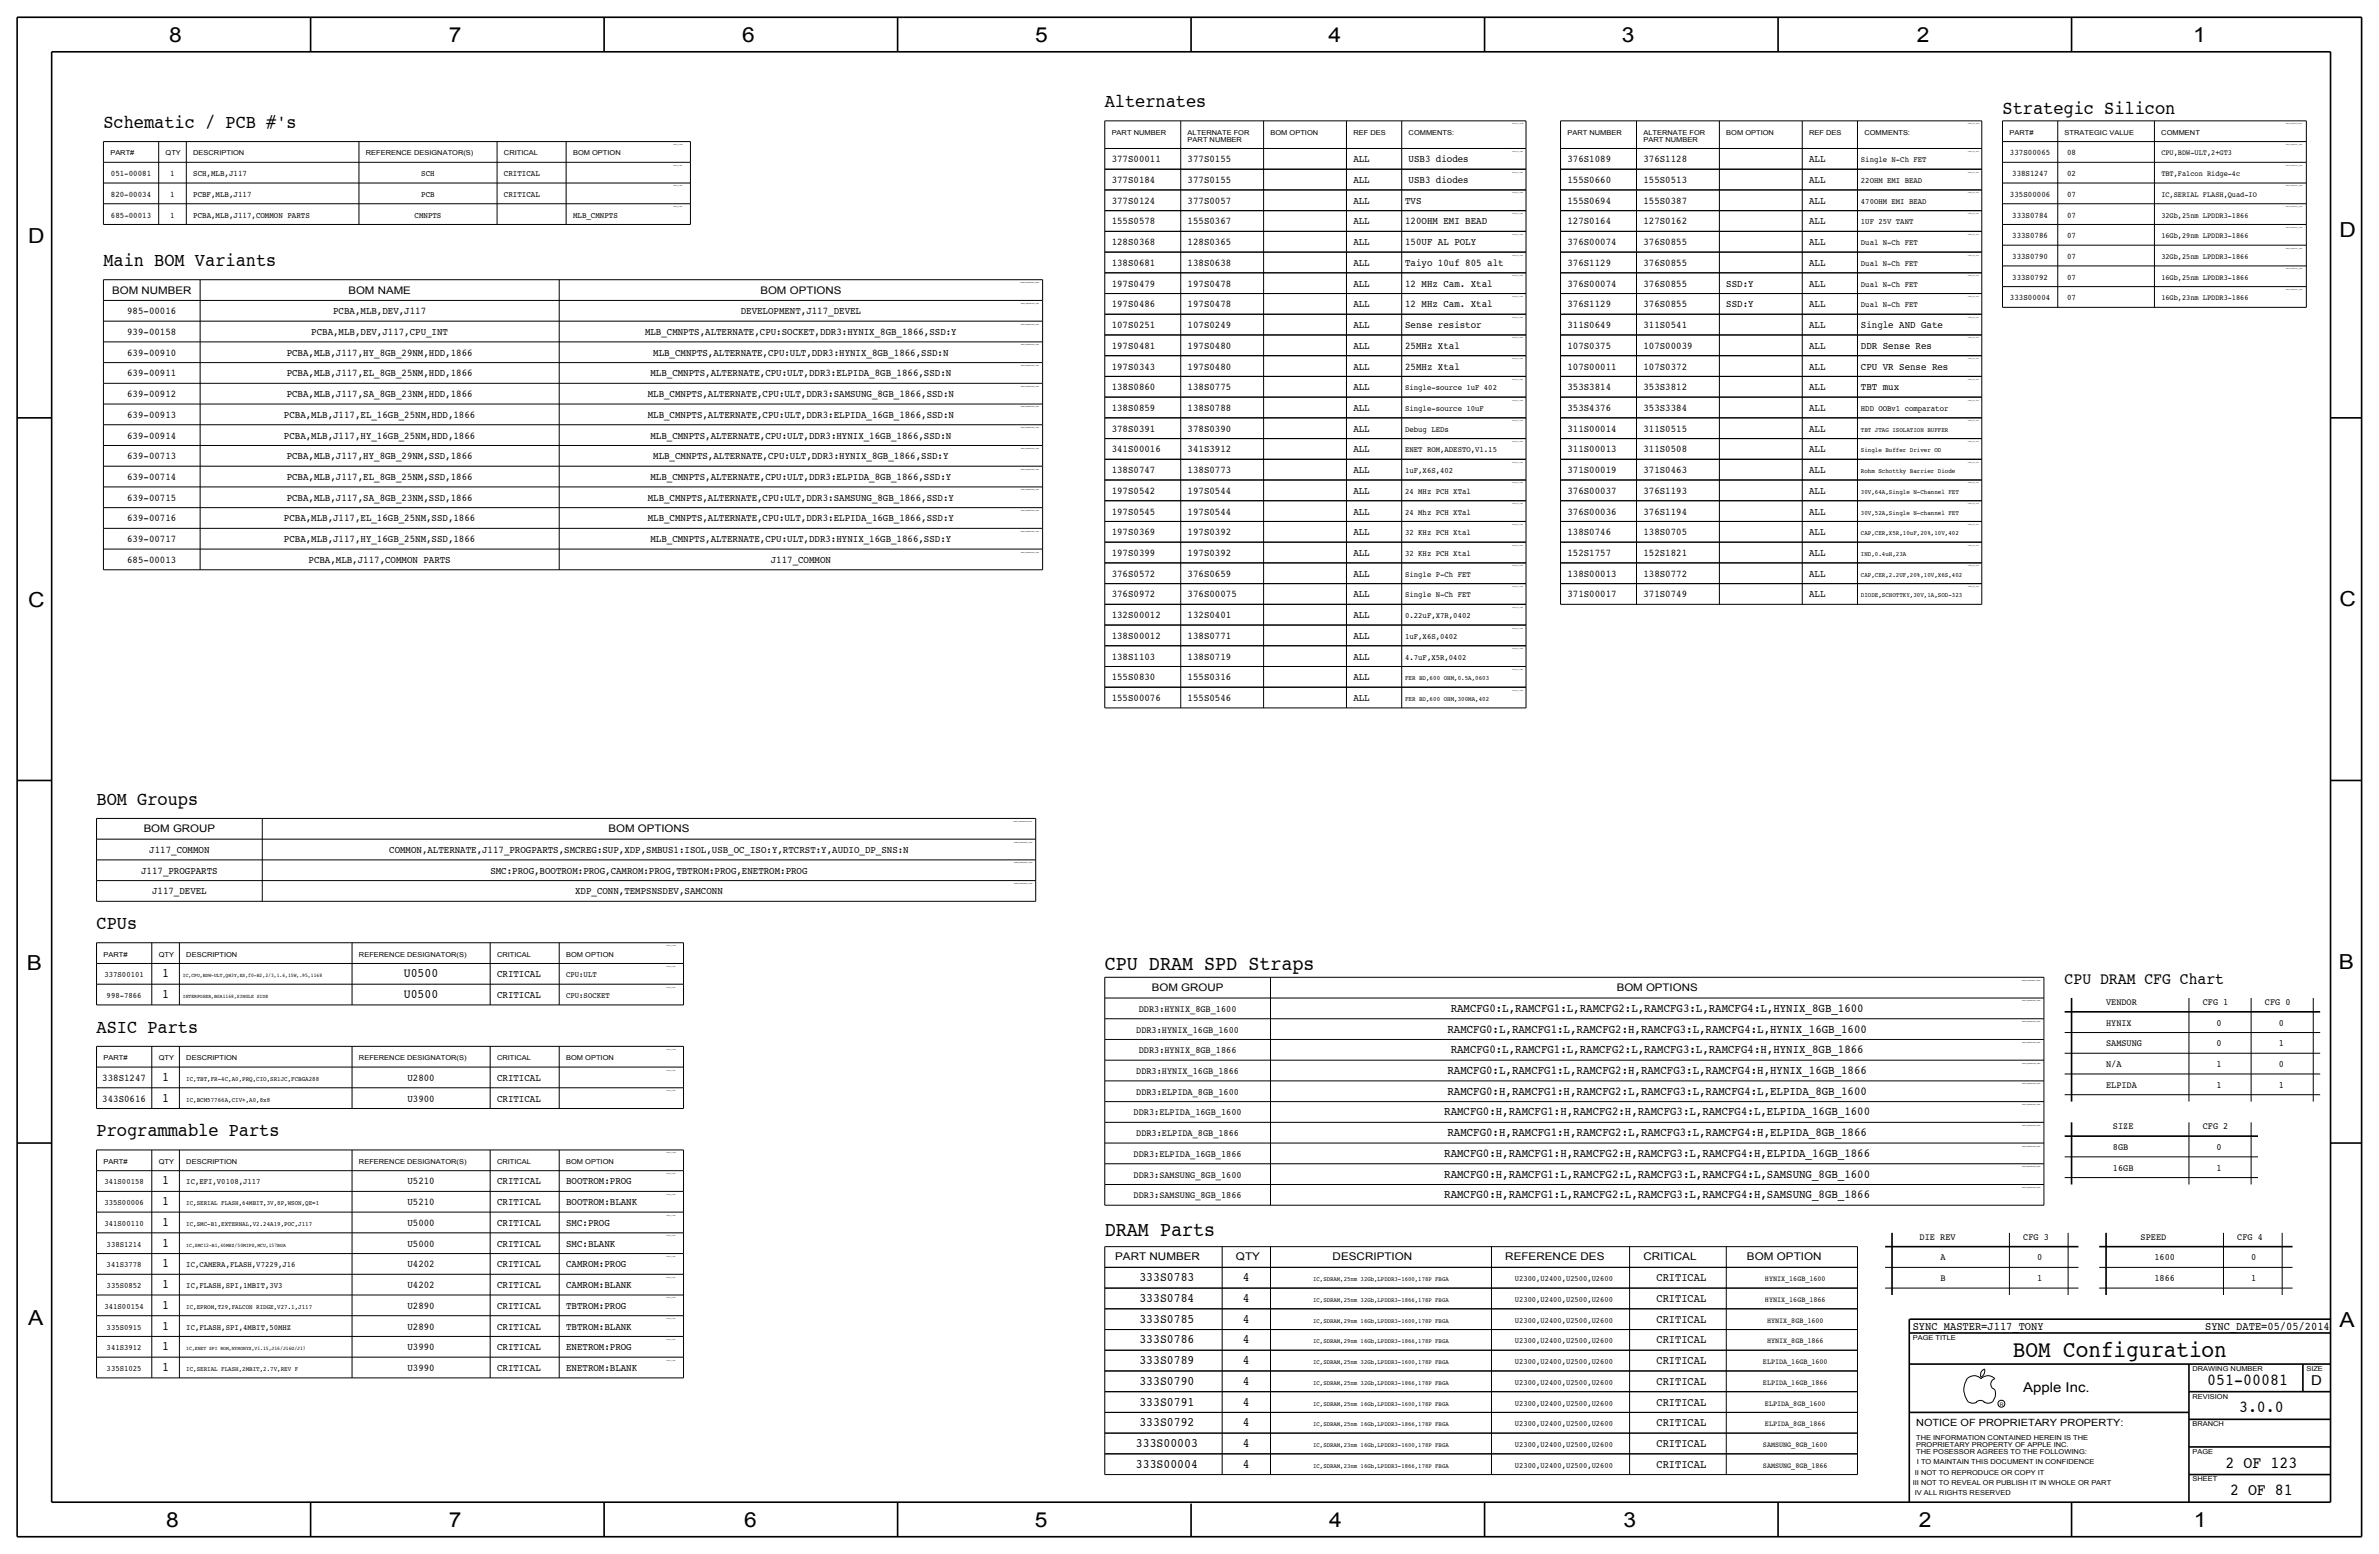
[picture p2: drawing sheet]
<svg xmlns="http://www.w3.org/2000/svg" width="875mm" height="572mm" viewBox="0 0 875 572" stroke-linecap="round" stroke-linejoin="round" font-family="sans-serif">
<defs><g id="words">
<text font-size="8.6" x="740.4" y="499.1">BOM Configuration</text>
<g font-size="7.6">
<text x="62.2" y="15.5">8</text>
<text x="165" y="15.5">7</text>
<text x="273" y="15.5">6</text>
<text x="380.7" y="15.5">5</text>
<text x="488.6" y="15.5">4</text>
<text x="596.6" y="15.5">3</text>
<text x="705.1" y="15.5">2</text>
<text x="806.7" y="15.5">1</text>
<text x="10.4" y="89.4">D</text>
<text x="860.5" y="87.1">D</text>
<text x="10.4" y="223.3">C</text>
<text x="860.5" y="222.8">C</text>
<text x="9.8" y="356.6">B</text>
<text x="406.3" y="356.9">CPU DRAM SPD Straps</text>
<text x="860.2" y="356.4">B</text>
<text x="406.3" y="454.7">DRAM Parts</text>
<text x="10.4" y="487.4">A</text>
<text x="860.5" y="488.2">A</text>
<text x="61.2" y="561.6">8</text>
<text x="165" y="561.6">7</text>
<text x="273.8" y="561.6">6</text>
<text x="380.7" y="561.6">5</text>
<text x="488.9" y="561.6">4</text>
<text x="597.1" y="561.6">3</text>
<text x="705.8" y="561.6">2</text>
<text x="806.9" y="561.6">1</text>
</g>
<g font-size="7">
<text x="406.3" y="39.4">Alternates</text>
<text x="736.5" y="41.9">Strategic Silicon</text>
<text x="38" y="47">Schematic / PCB #'s</text>
<text x="38" y="97.8">Main BOM Variants</text>
<text x="35.5" y="295.9">BOM Groups</text>
<text x="35.5" y="341.6">CPUs</text>
<text x="35.5" y="379.7">ASIC Parts</text>
<text x="35.5" y="417.8">Programmable Parts</text>
</g>
<g font-size="6.2">
<text x="811.9" y="509.3">051-00081</text>
<text x="823.6" y="519.4">3.0.0</text>
<text x="818.6" y="539.7">2 OF 123</text>
<text x="820.3" y="549.9">2 OF 81</text>
</g>
<text font-size="6.1" x="759.4" y="362">CPU DRAM CFG Chart</text>
<g font-size="5">
<text x="850.1" y="509.3">D</text>
<text x="744.2" y="511.8">Apple Inc.</text>
</g>
<g font-size="4.7">
<text x="59.6" y="359.4">1</text>
<text x="148.6" y="359.4">U0500</text>
<text x="59.6" y="367">1</text>
<text x="148.6" y="367">U0500</text>
<text x="59.6" y="397.5">1</text>
<text x="59.6" y="405.1">1</text>
<text x="59.6" y="435.6">1</text>
<text x="59.6" y="443.2">1</text>
<text x="59.6" y="450.9">1</text>
<text x="59.6" y="458.5">1</text>
<text x="59.6" y="466.1">1</text>
<text x="59.6" y="473.7">1</text>
<text x="419.1" y="471.2">333S0783</text>
<text x="457.2" y="471.2">4</text>
<text x="419.1" y="478.8">333S0784</text>
<text x="457.2" y="478.8">4</text>
<text x="59.6" y="481.3">1</text>
<text x="59.6" y="488.9">1</text>
<text x="419.1" y="486.4">333S0785</text>
<text x="457.2" y="486.4">4</text>
<text x="59.6" y="496.6">1</text>
<text x="419.1" y="494">333S0786</text>
<text x="457.2" y="494">4</text>
<text x="419.1" y="501.6">333S0789</text>
<text x="457.2" y="501.6">4</text>
<text x="59.6" y="504.2">1</text>
<text x="419.1" y="509.3">333S0790</text>
<text x="457.2" y="509.3">4</text>
<text x="419.1" y="516.9">333S0791</text>
<text x="457.2" y="516.9">4</text>
<text x="419.1" y="524.5">333S0792</text>
<text x="457.2" y="524.5">4</text>
<text x="417.8" y="532.1">333S00003</text>
<text x="457.2" y="532.1">4</text>
<text x="417.8" y="539.8">333S00004</text>
<text x="457.2" y="539.8">4</text>
</g>
<g font-size="4.4">
<text x="533.6" y="372.1">RAMCFG0:L,RAMCFG1:L,RAMCFG2:L,RAMCFG3:L,RAMCFG4:L,HYNIX_8GB_1600</text>
<text x="532.4" y="379.7">RAMCFG0:L,RAMCFG1:L,RAMCFG2:H,RAMCFG3:L,RAMCFG4:L,HYNIX_16GB_1600</text>
<text x="533.6" y="387.4">RAMCFG0:L,RAMCFG1:L,RAMCFG2:L,RAMCFG3:L,RAMCFG4:H,HYNIX_8GB_1866</text>
<text x="532.4" y="395">RAMCFG0:L,RAMCFG1:L,RAMCFG2:H,RAMCFG3:L,RAMCFG4:H,HYNIX_16GB_1866</text>
<text x="532.4" y="402.6">RAMCFG0:H,RAMCFG1:H,RAMCFG2:L,RAMCFG3:L,RAMCFG4:L,ELPIDA_8GB_1600</text>
<text x="531.2" y="410.2">RAMCFG0:H,RAMCFG1:H,RAMCFG2:H,RAMCFG3:L,RAMCFG4:L,ELPIDA_16GB_1600</text>
<text x="532.4" y="417.8">RAMCFG0:H,RAMCFG1:H,RAMCFG2:L,RAMCFG3:L,RAMCFG4:H,ELPIDA_8GB_1866</text>
<text x="531.2" y="425.5">RAMCFG0:H,RAMCFG1:H,RAMCFG2:H,RAMCFG3:L,RAMCFG4:H,ELPIDA_16GB_1866</text>
<text x="531.2" y="433.1">RAMCFG0:H,RAMCFG1:L,RAMCFG2:L,RAMCFG3:L,RAMCFG4:L,SAMSUNG_8GB_1600</text>
<text x="531.2" y="440.7">RAMCFG0:H,RAMCFG1:L,RAMCFG2:L,RAMCFG3:L,RAMCFG4:H,SAMSUNG_8GB_1866</text>
</g>
<g font-size="4.3">
<text x="609.3" y="471.2">CRITICAL</text>
<text x="609.3" y="478.8">CRITICAL</text>
<text x="609.3" y="486.4">CRITICAL</text>
<text x="703.5" y="488.9">SYNC_MASTER=J117_TONY</text>
<text x="811.1" y="488.9">SYNC_DATE=05/05/2014</text>
<text x="609.3" y="494">CRITICAL</text>
<text x="609.3" y="501.6">CRITICAL</text>
<text x="609.3" y="509.3">CRITICAL</text>
<text x="609.3" y="516.9">CRITICAL</text>
<text x="609.3" y="524.5">CRITICAL</text>
<text x="609.3" y="532.1">CRITICAL</text>
<text x="609.3" y="539.8">CRITICAL</text>
</g>
<g font-size="3.9">
<text x="410.2" y="463.6">PART NUMBER</text>
<text x="454.6" y="463.6">QTY</text>
<text x="490.2" y="463.6">DESCRIPTION</text>
<text x="553.7" y="463.6">REFERENCE DES</text>
<text x="604.5" y="463.6">CRITICAL</text>
<text x="642.6" y="463.6">BOM OPTION</text>
</g>
<g font-size="3.8">
<text x="408.9" y="59.7">377S00011</text>
<text x="436.8" y="59.7">377S0155</text>
<text x="497.8" y="59.7">ALL</text>
<text x="518.1" y="59.7">USB3 diodes</text>
<text x="576.5" y="59.7">376S1089</text>
<text x="604.5" y="59.7">376S1128</text>
<text x="665.4" y="59.7">ALL</text>
<text x="408.9" y="67.3">377S0184</text>
<text x="436.8" y="67.3">377S0155</text>
<text x="497.8" y="67.3">ALL</text>
<text x="518.1" y="67.3">USB3 diodes</text>
<text x="576.5" y="67.3">155S0660</text>
<text x="604.5" y="67.3">155S0513</text>
<text x="665.4" y="67.3">ALL</text>
<text x="408.9" y="74.9">377S0124</text>
<text x="436.8" y="74.9">377S0057</text>
<text x="497.8" y="74.9">ALL</text>
<text x="516.8" y="74.9">TVS</text>
<text x="576.5" y="74.9">155S0694</text>
<text x="604.5" y="74.9">155S0387</text>
<text x="665.4" y="74.9">ALL</text>
<text x="408.9" y="82.6">155S0578</text>
<text x="436.8" y="82.6">155S0367</text>
<text x="497.8" y="82.6">ALL</text>
<text x="516.8" y="82.6">120OHM EMI BEAD</text>
<text x="576.5" y="82.6">127S0164</text>
<text x="604.5" y="82.6">127S0162</text>
<text x="665.4" y="82.6">ALL</text>
<text x="408.9" y="90.2">128S0368</text>
<text x="436.8" y="90.2">128S0365</text>
<text x="497.8" y="90.2">ALL</text>
<text x="516.8" y="90.2">150UF AL POLY</text>
<text x="576.5" y="90.2">376S00074</text>
<text x="604.5" y="90.2">376S0855</text>
<text x="665.4" y="90.2">ALL</text>
<text x="408.9" y="97.8">138S0681</text>
<text x="436.8" y="97.8">138S0638</text>
<text x="497.8" y="97.8">ALL</text>
<text x="516.8" y="97.8">Taiyo 10uf 805 alt</text>
<text x="576.5" y="97.8">376S1129</text>
<text x="604.5" y="97.8">376S0855</text>
<text x="665.4" y="97.8">ALL</text>
<text x="41.3" y="108">BOM NUMBER</text>
<text x="128.1" y="108">BOM NAME</text>
<text x="279.7" y="108">BOM OPTIONS</text>
<text x="408.9" y="105.4">197S0479</text>
<text x="436.8" y="105.4">197S0478</text>
<text x="497.8" y="105.4">ALL</text>
<text x="516.8" y="105.4">12 MHz Cam. Xtal</text>
<text x="576.5" y="105.4">376S00074</text>
<text x="604.5" y="105.4">376S0855</text>
<text x="634.9" y="105.4">SSD:Y</text>
<text x="665.4" y="105.4">ALL</text>
<text x="408.9" y="113">197S0486</text>
<text x="436.8" y="113">197S0478</text>
<text x="497.8" y="113">ALL</text>
<text x="516.8" y="113">12 MHz Cam. Xtal</text>
<text x="576.5" y="113">376S1129</text>
<text x="604.5" y="113">376S0855</text>
<text x="634.9" y="113">SSD:Y</text>
<text x="665.4" y="113">ALL</text>
<text x="46.8" y="115.6">985-00016</text>
<text x="122.6" y="115.6">PCBA,MLB,DEV,J117</text>
<text x="272.5" y="115.6">DEVELOPMENT,J117_DEVEL</text>
<text x="46.8" y="123.2">939-00158</text>
<text x="114.5" y="123.2">PCBA,MLB,DEV,J117,CPU_INT</text>
<text x="237.3" y="123.2">MLB_CMNPTS,ALTERNATE,CPU:SOCKET,DDR3:HYNIX_8GB_1866,SSD:Y</text>
<text x="408.9" y="120.7">107S0251</text>
<text x="436.8" y="120.7">107S0249</text>
<text x="497.8" y="120.7">ALL</text>
<text x="516.8" y="120.7">Sense resistor</text>
<text x="576.5" y="120.7">311S0649</text>
<text x="604.5" y="120.7">311S0541</text>
<text x="665.4" y="120.7">ALL</text>
<text x="684.5" y="120.7">Single AND Gate</text>
<text x="46.8" y="130.8">639-00910</text>
<text x="105.5" y="130.8">PCBA,MLB,J117,HY_8GB_29NM,HDD,1866</text>
<text x="240.3" y="130.8">MLB_CMNPTS,ALTERNATE,CPU:ULT,DDR3:HYNIX_8GB_1866,SSD:N</text>
<text x="408.9" y="128.3">197S0481</text>
<text x="436.8" y="128.3">197S0480</text>
<text x="497.8" y="128.3">ALL</text>
<text x="516.8" y="128.3">25MHz Xtal</text>
<text x="576.5" y="128.3">107S0375</text>
<text x="604.5" y="128.3">107S00039</text>
<text x="665.4" y="128.3">ALL</text>
<text x="684.5" y="128.3">DDR Sense Res</text>
<text x="408.9" y="135.9">197S0343</text>
<text x="436.8" y="135.9">197S0480</text>
<text x="497.8" y="135.9">ALL</text>
<text x="516.8" y="135.9">25MHz Xtal</text>
<text x="576.5" y="135.9">107S00011</text>
<text x="604.5" y="135.9">107S0372</text>
<text x="665.4" y="135.9">ALL</text>
<text x="684.5" y="135.9">CPU VR Sense Res</text>
<text x="46.8" y="138.4">639-00911</text>
<text x="105.5" y="138.4">PCBA,MLB,J117,EL_8GB_25NM,HDD,1866</text>
<text x="239.3" y="138.4">MLB_CMNPTS,ALTERNATE,CPU:ULT,DDR3:ELPIDA_8GB_1866,SSD:N</text>
<text x="408.9" y="143.5">138S0860</text>
<text x="436.8" y="143.5">138S0775</text>
<text x="497.8" y="143.5">ALL</text>
<text x="576.5" y="143.5">353S3814</text>
<text x="604.5" y="143.5">353S3812</text>
<text x="665.4" y="143.5">ALL</text>
<text x="684.5" y="143.5">TBT mux</text>
<text x="46.8" y="146.1">639-00912</text>
<text x="105.5" y="146.1">PCBA,MLB,J117,SA_8GB_23NM,HDD,1866</text>
<text x="238.3" y="146.1">MLB_CMNPTS,ALTERNATE,CPU:ULT,DDR3:SAMSUNG_8GB_1866,SSD:N</text>
<text x="46.8" y="153.7">639-00913</text>
<text x="104.4" y="153.7">PCBA,MLB,J117,EL_16GB_25NM,HDD,1866</text>
<text x="238.3" y="153.7">MLB_CMNPTS,ALTERNATE,CPU:ULT,DDR3:ELPIDA_16GB_1866,SSD:N</text>
<text x="408.9" y="151.1">138S0859</text>
<text x="436.8" y="151.1">138S0788</text>
<text x="497.8" y="151.1">ALL</text>
<text x="576.5" y="151.1">353S4376</text>
<text x="604.5" y="151.1">353S3384</text>
<text x="665.4" y="151.1">ALL</text>
<text x="46.8" y="161.3">639-00914</text>
<text x="104.4" y="161.3">PCBA,MLB,J117,HY_16GB_25NM,HDD,1866</text>
<text x="239.3" y="161.3">MLB_CMNPTS,ALTERNATE,CPU:ULT,DDR3:HYNIX_16GB_1866,SSD:N</text>
<text x="408.9" y="158.7">378S0391</text>
<text x="436.8" y="158.7">378S0390</text>
<text x="497.8" y="158.7">ALL</text>
<text x="576.5" y="158.8">311S00014</text>
<text x="604.5" y="158.8">311S0515</text>
<text x="665.4" y="158.8">ALL</text>
<text x="408.9" y="166.4">341S00016</text>
<text x="436.8" y="166.4">341S3912</text>
<text x="497.8" y="166.4">ALL</text>
<text x="576.5" y="166.4">311S00013</text>
<text x="604.5" y="166.4">311S0508</text>
<text x="665.4" y="166.4">ALL</text>
<text x="46.8" y="168.9">639-00713</text>
<text x="105.5" y="168.9">PCBA,MLB,J117,HY_8GB_29NM,SSD,1866</text>
<text x="240.3" y="168.9">MLB_CMNPTS,ALTERNATE,CPU:ULT,DDR3:HYNIX_8GB_1866,SSD:Y</text>
<text x="408.9" y="174">138S0747</text>
<text x="436.8" y="174">138S0773</text>
<text x="497.8" y="174">ALL</text>
<text x="576.5" y="174">371S00019</text>
<text x="604.5" y="174">371S0463</text>
<text x="665.4" y="174">ALL</text>
<text x="46.8" y="176.5">639-00714</text>
<text x="105.5" y="176.5">PCBA,MLB,J117,EL_8GB_25NM,SSD,1866</text>
<text x="239.3" y="176.5">MLB_CMNPTS,ALTERNATE,CPU:ULT,DDR3:ELPIDA_8GB_1866,SSD:Y</text>
<text x="46.8" y="184.2">639-00715</text>
<text x="105.5" y="184.2">PCBA,MLB,J117,SA_8GB_23NM,SSD,1866</text>
<text x="238.3" y="184.2">MLB_CMNPTS,ALTERNATE,CPU:ULT,DDR3:SAMSUNG_8GB_1866,SSD:Y</text>
<text x="408.9" y="181.6">197S0542</text>
<text x="436.8" y="181.6">197S0544</text>
<text x="497.8" y="181.6">ALL</text>
<text x="576.5" y="181.6">376S00037</text>
<text x="604.5" y="181.6">376S1193</text>
<text x="665.4" y="181.6">ALL</text>
<text x="46.8" y="191.8">639-00716</text>
<text x="104.4" y="191.8">PCBA,MLB,J117,EL_16GB_25NM,SSD,1866</text>
<text x="238.3" y="191.8">MLB_CMNPTS,ALTERNATE,CPU:ULT,DDR3:ELPIDA_16GB_1866,SSD:Y</text>
<text x="408.9" y="189.2">197S0545</text>
<text x="436.8" y="189.2">197S0544</text>
<text x="497.8" y="189.2">ALL</text>
<text x="576.5" y="189.2">376S00036</text>
<text x="604.5" y="189.2">376S1194</text>
<text x="665.4" y="189.2">ALL</text>
<text x="408.9" y="196.8">197S0369</text>
<text x="436.8" y="196.8">197S0392</text>
<text x="497.8" y="196.8">ALL</text>
<text x="576.5" y="196.9">138S0746</text>
<text x="604.5" y="196.9">138S0705</text>
<text x="665.4" y="196.9">ALL</text>
<text x="46.8" y="199.4">639-00717</text>
<text x="104.4" y="199.4">PCBA,MLB,J117,HY_16GB_25NM,SSD,1866</text>
<text x="239.3" y="199.4">MLB_CMNPTS,ALTERNATE,CPU:ULT,DDR3:HYNIX_16GB_1866,SSD:Y</text>
<text x="46.8" y="207">685-00013</text>
<text x="113.5" y="207">PCBA,MLB,J117,COMMON PARTS</text>
<text x="283.5" y="207">J117_COMMON</text>
<text x="408.9" y="204.5">197S0399</text>
<text x="436.8" y="204.5">197S0392</text>
<text x="497.8" y="204.5">ALL</text>
<text x="576.5" y="204.5">152S1757</text>
<text x="604.5" y="204.5">152S1821</text>
<text x="665.4" y="204.5">ALL</text>
<text x="408.9" y="212.1">376S0572</text>
<text x="436.8" y="212.1">376S0659</text>
<text x="497.8" y="212.1">ALL</text>
<text x="576.5" y="212.1">138S00013</text>
<text x="604.5" y="212.1">138S0772</text>
<text x="665.4" y="212.1">ALL</text>
<text x="408.9" y="219.7">376S0972</text>
<text x="436.8" y="219.7">376S00075</text>
<text x="497.8" y="219.7">ALL</text>
<text x="576.5" y="219.7">371S00017</text>
<text x="604.5" y="219.7">371S0749</text>
<text x="665.4" y="219.7">ALL</text>
<text x="408.9" y="227.3">132S00012</text>
<text x="436.8" y="227.3">132S0401</text>
<text x="497.8" y="227.3">ALL</text>
<text x="408.9" y="234.9">138S00012</text>
<text x="436.8" y="234.9">138S0771</text>
<text x="497.8" y="234.9">ALL</text>
<text x="408.9" y="242.6">138S1103</text>
<text x="436.8" y="242.6">138S0719</text>
<text x="497.8" y="242.6">ALL</text>
<text x="408.9" y="250.2">155S0830</text>
<text x="436.8" y="250.2">155S0316</text>
<text x="497.8" y="250.2">ALL</text>
<text x="408.9" y="257.8">155S00076</text>
<text x="436.8" y="257.8">155S0546</text>
<text x="497.8" y="257.8">ALL</text>
<text x="52.8" y="306.1">BOM GROUP</text>
<text x="223.8" y="306.1">BOM OPTIONS</text>
<text x="54.9" y="313.7">J117_COMMON</text>
<text x="143.2" y="313.7">COMMON,ALTERNATE,J117_PROGPARTS,SMCREG:SUP,XDP,SMBUS1:ISOL,USB_OC_ISO:Y,RTCRST:Y,AUDIO_DP_SNS:N</text>
<text x="51.9" y="321.3">J117_PROGPARTS</text>
<text x="180.4" y="321.3">SMC:PROG,BOOTROM:PROG,CAMROM:PROG,TBTROM:PROG,ENETROM:PROG</text>
<text x="55.9" y="328.9">J117_DEVEL</text>
<text x="211.6" y="328.9">XDP_CONN,TEMPSNSDEV,SAMCONN</text>
<text x="182.8" y="359.4">CRITICAL</text>
<text x="423.7" y="364.5">BOM GROUP</text>
<text x="594.6" y="364.5">BOM OPTIONS</text>
<text x="182.8" y="367">CRITICAL</text>
<text x="37.6" y="397.5">338S1247</text>
<text x="149.9" y="397.5">U2800</text>
<text x="182.8" y="397.5">CRITICAL</text>
<text x="37.6" y="405.1">343S0616</text>
<text x="149.9" y="405.1">U3900</text>
<text x="182.8" y="405.1">CRITICAL</text>
<text x="149.9" y="435.6">U5210</text>
<text x="182.8" y="435.6">CRITICAL</text>
<text x="208.2" y="435.6">BOOTROM:PROG</text>
<text x="149.9" y="443.2">U5210</text>
<text x="182.8" y="443.2">CRITICAL</text>
<text x="208.2" y="443.2">BOOTROM:BLANK</text>
<text x="149.9" y="450.9">U5000</text>
<text x="182.8" y="450.9">CRITICAL</text>
<text x="208.2" y="450.9">SMC:PROG</text>
<text x="149.9" y="458.5">U5000</text>
<text x="182.8" y="458.5">CRITICAL</text>
<text x="208.2" y="458.5">SMC:BLANK</text>
<text x="149.9" y="466.1">U4202</text>
<text x="182.8" y="466.1">CRITICAL</text>
<text x="208.2" y="466.1">CAMROM:PROG</text>
<text x="149.9" y="473.7">U4202</text>
<text x="182.8" y="473.7">CRITICAL</text>
<text x="208.2" y="473.7">CAMROM:BLANK</text>
<text x="149.9" y="481.3">U2890</text>
<text x="182.8" y="481.3">CRITICAL</text>
<text x="208.2" y="481.3">TBTROM:PROG</text>
<text x="149.9" y="488.9">U2890</text>
<text x="182.8" y="488.9">CRITICAL</text>
<text x="208.2" y="488.9">TBTROM:BLANK</text>
<text x="149.9" y="496.6">U3990</text>
<text x="182.8" y="496.6">CRITICAL</text>
<text x="208.2" y="496.6">ENETROM:PROG</text>
<text x="149.9" y="504.2">U3990</text>
<text x="182.8" y="504.2">CRITICAL</text>
<text x="208.2" y="504.2">ENETROM:BLANK</text>
</g>
<text font-size="3.7" x="704.8" y="524.5">NOTICE OF PROPRIETARY PROPERTY:</text>
<g font-size="3.5">
<text x="774.6" y="369.6">VENDOR</text>
<text x="810.2" y="369.6">CFG 1</text>
<text x="833.1" y="369.6">CFG 0</text>
<text x="418.9" y="372.1">DDR3:HYNIX_8GB_1600</text>
<text x="774.6" y="377.2">HYNIX</text>
<text x="815.3" y="377.2">0</text>
<text x="838.1" y="377.2">0</text>
<text x="417.9" y="379.7">DDR3:HYNIX_16GB_1600</text>
<text x="418.9" y="387.4">DDR3:HYNIX_8GB_1866</text>
<text x="774.6" y="384.8">SAMSUNG</text>
<text x="815.3" y="384.8">0</text>
<text x="838.1" y="384.8">1</text>
<text x="417.9" y="395">DDR3:HYNIX_16GB_1866</text>
<text x="774.6" y="392.4">N/A</text>
<text x="815.3" y="392.4">1</text>
<text x="838.1" y="392.4">0</text>
<text x="774.6" y="400.1">ELPIDA</text>
<text x="815.3" y="400.1">1</text>
<text x="838.1" y="400.1">1</text>
<text x="417.9" y="402.6">DDR3:ELPIDA_8GB_1600</text>
<text x="417" y="410.2">DDR3:ELPIDA_16GB_1600</text>
<text x="417.9" y="417.8">DDR3:ELPIDA_8GB_1866</text>
<text x="777.2" y="415.3">SIZE</text>
<text x="810.2" y="415.3">CFG 2</text>
<text x="417" y="425.5">DDR3:ELPIDA_16GB_1866</text>
<text x="777.2" y="422.9">8GB</text>
<text x="815.3" y="422.9">0</text>
<text x="777.2" y="430.5">16GB</text>
<text x="815.3" y="430.5">1</text>
<text x="417" y="433.1">DDR3:SAMSUNG_8GB_1600</text>
<text x="417" y="440.7">DDR3:SAMSUNG_8GB_1866</text>
<text x="706.1" y="455.9">DIE REV</text>
<text x="744.2" y="455.9">CFG 3</text>
<text x="787.4" y="455.9">SPEED</text>
<text x="822.9" y="455.9">CFG 4</text>
<text x="713.7" y="463.6">A</text>
<text x="749.3" y="463.6">0</text>
<text x="792.4" y="463.6">1600</text>
<text x="828" y="463.6">0</text>
<text x="713.7" y="471.2">B</text>
<text x="749.3" y="471.2">1</text>
<text x="792.4" y="471.2">1866</text>
<text x="828" y="471.2">1</text>
</g>
<g font-size="3.1">
<text x="739.3" y="57.2">337S00065</text>
<text x="760.3" y="57.2">08</text>
<text x="40.8" y="64.8">051-00081</text>
<text x="62.6" y="64.8">1</text>
<text x="71.1" y="64.8">SCH,MLB,J117</text>
<text x="155" y="64.8">SCH</text>
<text x="185.4" y="64.8">CRITICAL</text>
<text x="740.1" y="64.8">338S1247</text>
<text x="760.3" y="64.8">02</text>
<text x="40.8" y="72.4">820-00034</text>
<text x="62.6" y="72.4">1</text>
<text x="71.1" y="72.4">PCBF,MLB,J117</text>
<text x="154.9" y="72.4">PCB</text>
<text x="185.4" y="72.4">CRITICAL</text>
<text x="739.3" y="72.4">335S00006</text>
<text x="760.3" y="72.4">07</text>
<text x="40.8" y="80">685-00013</text>
<text x="62.6" y="80">1</text>
<text x="71.1" y="80">PCBA,MLB,J117,COMMON PARTS</text>
<text x="152.5" y="80">CMNPTS</text>
<text x="210.8" y="80">MLB_CMNPTS</text>
<text x="740.1" y="80">333S0784</text>
<text x="760.3" y="80">07</text>
<text x="740.1" y="87.6">333S0786</text>
<text x="760.3" y="87.6">07</text>
<text x="740.1" y="95.3">333S0790</text>
<text x="760.3" y="95.3">07</text>
<text x="740.1" y="102.9">333S0792</text>
<text x="760.3" y="102.9">07</text>
<text x="739.3" y="110.5">333S00004</text>
<text x="760.3" y="110.5">07</text>
</g>
<g font-size="3">
<text x="684.5" y="59.7">Single N-Ch FET</text>
<text x="684.5" y="67.3">22OHM EMI BEAD</text>
<text x="684.5" y="74.9">470OHM EMI BEAD</text>
<text x="684.5" y="82.6">1UF 25V TANT</text>
<text x="684.5" y="90.2">Dual N-Ch FET</text>
<text x="684.5" y="97.8">Dual N-Ch FET</text>
<text x="684.5" y="105.4">Dual N-Ch FET</text>
<text x="684.5" y="113">Dual N-Ch FET</text>
<text x="516.8" y="143.5">Single-source 1uF 402</text>
<text x="516.8" y="151.1">Single-source 10uF</text>
<text x="684.5" y="151.1">HDD OOBv1 comparator</text>
<text x="516.8" y="158.8">Debug LEDs</text>
<text x="516.8" y="166.4">ENET ROM,ADESTO,V1.15</text>
<text x="516.8" y="174">1uF,X6S,402</text>
<text x="516.8" y="181.6">24 MHz PCH XTal</text>
<text x="516.8" y="189.2">24 Mhz PCH XTal</text>
<text x="516.8" y="196.9">32 KHz PCH Xtal</text>
<text x="516.8" y="204.5">32 KHz PCH Xtal</text>
<text x="516.8" y="212.1">Single P-Ch FET</text>
<text x="516.8" y="219.7">Single N-Ch FET</text>
<text x="516.8" y="227.3">0.22uF,X7R,0402</text>
<text x="516.8" y="235">1uF,X6S,0402</text>
<text x="516.8" y="242.6">4.7uF,X5R,0402</text>
<text x="38.4" y="359.4">337S00101</text>
<text x="208.2" y="359.4">CPU:ULT</text>
<text x="39.2" y="367">998-7866</text>
<text x="208.2" y="367">CPU:SOCKET</text>
<text x="38.4" y="435.6">341S00158</text>
<text x="68.5" y="435.6">IC,EFI,V0108,J117</text>
<text x="38.4" y="443.2">335S00006</text>
<text x="38.4" y="450.9">341S00110</text>
<text x="39.2" y="458.5">338S1214</text>
<text x="39.2" y="466.1">341S3778</text>
<text x="68.5" y="466.1">IC,CAMERA,FLASH,V7229,J16</text>
<text x="39.2" y="473.7">335S0852</text>
<text x="68.5" y="473.7">IC,FLASH,SPI,1MBIT,3V3</text>
<text x="38.4" y="481.3">341S00154</text>
<text x="39.2" y="488.9">335S0915</text>
<text x="68.5" y="488.9">IC,FLASH,SPI,4MBIT,50MHZ</text>
<text x="39.2" y="496.6">341S3912</text>
<text x="39.2" y="504.2">335S1025</text>
</g>
<g font-size="2.9">
<text x="795" y="57.2">CPU,BDW-ULT,2+GT3</text>
<text x="795" y="64.8">TBT,Falcon Ridge-4c</text>
<text x="795" y="72.4">IC,SERIAL FLASH,Quad-IO</text>
<text x="795" y="80">32Gb,25nm LPDDR3-1866</text>
<text x="795" y="87.6">16Gb,29nm LPDDR3-1866</text>
<text x="795" y="95.3">32Gb,25nm LPDDR3-1866</text>
<text x="795" y="102.9">16Gb,25nm LPDDR3-1866</text>
<text x="795" y="110.5">16Gb,23nm LPDDR3-1866</text>
<text x="557.2" y="471.2">U2300,U2400,U2500,U2600</text>
<text x="557.2" y="478.8">U2300,U2400,U2500,U2600</text>
<text x="557.2" y="486.4">U2300,U2400,U2500,U2600</text>
<text x="557.2" y="494">U2300,U2400,U2500,U2600</text>
<text x="557.2" y="501.6">U2300,U2400,U2500,U2600</text>
<text x="557.2" y="509.3">U2300,U2400,U2500,U2600</text>
<text x="557.2" y="516.9">U2300,U2400,U2500,U2600</text>
<text x="557.2" y="524.5">U2300,U2400,U2500,U2600</text>
<text x="557.2" y="532.1">U2300,U2400,U2500,U2600</text>
<text x="557.2" y="539.8">U2300,U2400,U2500,U2600</text>
</g>
<g font-size="2.8">
<text x="649.2" y="471.2">HYNIX_16GB_1600</text>
<text x="649.2" y="478.8">HYNIX_16GB_1866</text>
<text x="649.9" y="486.4">HYNIX_8GB_1600</text>
<text x="649.9" y="494">HYNIX_8GB_1866</text>
<text x="648.4" y="501.6">ELPIDA_16GB_1600</text>
<text x="648.4" y="509.3">ELPIDA_16GB_1866</text>
<text x="649.2" y="516.9">ELPIDA_8GB_1600</text>
<text x="649.2" y="524.5">ELPIDA_8GB_1866</text>
<text x="648.4" y="532.1">SAMSUNG_8GB_1600</text>
<text x="648.4" y="539.8">SAMSUNG_8GB_1866</text>
</g>
<g font-size="2.5">
<text x="408.9" y="49.5">PART NUMBER</text>
<text x="436.8" y="49.5">ALTERNATE FOR</text>
<text x="436.8" y="52.1">PART NUMBER</text>
<text x="467.3" y="49.5">BOM OPTION</text>
<text x="497.8" y="49.5">REF DES</text>
<text x="518.1" y="49.5">COMMENTS:</text>
<text x="576.5" y="49.5">PART NUMBER</text>
<text x="604.5" y="49.5">ALTERNATE FOR</text>
<text x="604.5" y="52.1">PART NUMBER</text>
<text x="635" y="49.5">BOM OPTION</text>
<text x="665.4" y="49.5">REF DES</text>
<text x="685.7" y="49.5">COMMENTS:</text>
<text x="739.1" y="49.5">PART#</text>
<text x="759.4" y="49.5">STRATEGIC VALUE</text>
<text x="795" y="49.5">COMMENT</text>
<text x="40.6" y="57.2">PART#</text>
<text x="60.9" y="57.2">QTY</text>
<text x="71.1" y="57.2">DESCRIPTION</text>
<text x="134.6" y="57.2">REFERENCE DESIGNATOR(S)</text>
<text x="185.4" y="57.2">CRITICAL</text>
<text x="210.8" y="57.2">BOM OPTION</text>
<text x="38" y="351.8">PART#</text>
<text x="58.4" y="351.8">QTY</text>
<text x="68.5" y="351.8">DESCRIPTION</text>
<text x="132" y="351.8">REFERENCE DESIGNATOR(S)</text>
<text x="182.8" y="351.8">CRITICAL</text>
<text x="208.2" y="351.8">BOM OPTION</text>
<text x="38" y="389.9">PART#</text>
<text x="58.4" y="389.9">QTY</text>
<text x="68.5" y="389.9">DESCRIPTION</text>
<text x="132" y="389.9">REFERENCE DESIGNATOR(S)</text>
<text x="182.8" y="389.9">CRITICAL</text>
<text x="208.2" y="389.9">BOM OPTION</text>
<text x="38" y="428">PART#</text>
<text x="58.4" y="428">QTY</text>
<text x="68.5" y="428">DESCRIPTION</text>
<text x="132" y="428">REFERENCE DESIGNATOR(S)</text>
<text x="182.8" y="428">CRITICAL</text>
<text x="208.2" y="428">BOM OPTION</text>
<text x="703.5" y="492.8">PAGE TITLE</text>
<text x="806.4" y="504.2">DRAWING NUMBER</text>
<text x="848.3" y="504.2">SIZE</text>
<text x="806.4" y="514.4">REVISION</text>
<text x="806.4" y="524.5">BRANCH</text>
<text x="704.8" y="532.1">PROPRIETARY PROPERTY OF APPLE INC.</text>
<text x="704.8" y="529.6">THE INFORMATION CONTAINED HEREIN IS THE</text>
<text x="704.8" y="534.7">THE POSESSOR AGREES TO THE FOLLOWING:</text>
<text x="705.1" y="538.5">I TO MAINTAIN THIS DOCUMENT IN CONFIDENCE</text>
<text x="806.4" y="534.7">PAGE</text>
<text x="704.3" y="542.3">II NOT TO REPRODUCE OR COPY IT</text>
<text x="806.4" y="544.8">SHEET</text>
<text x="703.5" y="546.1">III NOT TO REVEAL OR PUBLISH IT IN WHOLE OR PART</text>
<text x="704.3" y="549.9">IV ALL RIGHTS RESERVED</text>
</g>
<g font-size="2.4">
<text x="684.5" y="158.8">TBT JTAG ISOLATION BUFFER</text>
<text x="684.5" y="166.4">Single Buffer Driver OD</text>
<text x="684.5" y="174">Rohm Schottky Barrier Diode</text>
<text x="684.5" y="181.6">30V,64A,Single N-Channel FET</text>
<text x="684.5" y="189.2">30V,52A,Single N-channel FET</text>
<text x="684.5" y="196.9">CAP,CER,X5R,10uF,20%,10V,402</text>
<text x="684.5" y="204.5">IND,0.4uH,23A</text>
<text x="684.5" y="212.1">CAP,CER,2.2UF,20%,10V,X6S,402</text>
<text x="684.5" y="219.7">DIODE,SCHOTTKY,30V,1A,SOD-323</text>
<text x="516.8" y="250.2">FER BD,600 OHM,0.5A,0603</text>
<text x="516.8" y="257.8">FER BD,600 OHM,300MA,402</text>
<text x="68.5" y="397.5">IC,TBT,FR-4C,A0,PRQ,CIO,SR1JC,FCBGA288</text>
<text x="68.5" y="405.1">IC,BCM57766A,CIV+,A0,8x8</text>
<text x="68.5" y="443.2">IC,SERIAL FLASH,64MBIT,3V,8P,WSON,QE=1</text>
<text x="68.5" y="450.9">IC,SMC-B1,EXTERNAL,V2.24A19,POC,J117</text>
<text x="68.5" y="481.3">IC,EPROM,T29,FALCON RIDGE,V27.1,J117</text>
<text x="68.5" y="504.2">IC,SERIAL FLASH,2MBIT,2.7V,REV F</text>
</g>
<g font-size="2.3">
<text x="483" y="471.2">IC,SDRAM,25nm 32Gb,LPDDR3-1600,178P FBGA</text>
<text x="483" y="478.8">IC,SDRAM,25nm 32Gb,LPDDR3-1866,178P FBGA</text>
<text x="483" y="486.4">IC,SDRAM,29nm 16Gb,LPDDR3-1600,178P FBGA</text>
<text x="483" y="494">IC,SDRAM,29nm 16Gb,LPDDR3-1866,178P FBGA</text>
<text x="483" y="501.6">IC,SDRAM,25nm 32Gb,LPDDR3-1600,178P FBGA</text>
<text x="483" y="509.3">IC,SDRAM,25nm 32Gb,LPDDR3-1866,178P FBGA</text>
<text x="483" y="516.9">IC,SDRAM,25nm 16Gb,LPDDR3-1600,178P FBGA</text>
<text x="483" y="524.5">IC,SDRAM,25nm 16Gb,LPDDR3-1866,178P FBGA</text>
<text x="483" y="532.1">IC,SDRAM,23nm 16Gb,LPDDR3-1600,178P FBGA</text>
<text x="483" y="539.8">IC,SDRAM,23nm 16Gb,LPDDR3-1866,178P FBGA</text>
</g>
<g font-size="2">
<text x="67.3" y="359.4">IC,CPU,BDW-ULT,QH3Y,ES,f0-B2,2/3,1.6,15W,.95,1168</text>
<text x="67.3" y="367">INTERPOSER,BGA1168,SINGLE SIDE</text>
<text x="68.5" y="458.5">IC,SMC12-B1,40MHZ/50MIPS,MCU,157BGA</text>
<text x="68.5" y="496.6">IC,ENET SPI ROM,NYMONYX,V1.15,J16/J16G/J17</text>
</g>
<text font-size="1.8" x="735.5" y="516.9">R</text>
<g font-size=".5">
<text x="375.2" y="104.1">TABLE_BOMGROUP_HEAD</text>
<text x="375.5" y="111.8">TABLE_BOMGROUP_ITEM</text>
<text x="375.5" y="119.4">TABLE_BOMGROUP_ITEM</text>
<text x="375.5" y="127">TABLE_BOMGROUP_ITEM</text>
<text x="375.5" y="134.6">TABLE_BOMGROUP_ITEM</text>
<text x="375.5" y="142.2">TABLE_BOMGROUP_ITEM</text>
<text x="375.5" y="149.9">TABLE_BOMGROUP_ITEM</text>
<text x="375.5" y="157.5">TABLE_BOMGROUP_ITEM</text>
<text x="375.5" y="165.1">TABLE_BOMGROUP_ITEM</text>
<text x="375.5" y="172.7">TABLE_BOMGROUP_ITEM</text>
<text x="375.5" y="180.3">TABLE_BOMGROUP_ITEM</text>
<text x="375.5" y="188">TABLE_BOMGROUP_ITEM</text>
<text x="375.5" y="195.6">TABLE_BOMGROUP_ITEM</text>
<text x="375.5" y="203.2">TABLE_BOMGROUP_ITEM</text>
<text x="372.7" y="302.3">TABLE_BOMGROUP_HEAD</text>
<text x="372.9" y="309.9">TABLE_BOMGROUP_ITEM</text>
<text x="372.9" y="317.5">TABLE_BOMGROUP_ITEM</text>
<text x="372.9" y="325.1">TABLE_BOMGROUP_ITEM</text>
<text x="743.5" y="360.7">TABLE_BOMGROUP_HEAD</text>
<text x="743.8" y="368.3">TABLE_BOMGROUP_ITEM</text>
<text x="743.8" y="375.9">TABLE_BOMGROUP_ITEM</text>
<text x="743.8" y="383.5">TABLE_BOMGROUP_ITEM</text>
<text x="743.8" y="391.2">TABLE_BOMGROUP_ITEM</text>
<text x="743.8" y="398.8">TABLE_BOMGROUP_ITEM</text>
<text x="743.8" y="406.4">TABLE_BOMGROUP_ITEM</text>
<text x="743.8" y="414">TABLE_BOMGROUP_ITEM</text>
<text x="743.8" y="421.6">TABLE_BOMGROUP_ITEM</text>
<text x="743.8" y="429.3">TABLE_BOMGROUP_ITEM</text>
<text x="743.8" y="436.9">TABLE_BOMGROUP_ITEM</text>
</g>
<g font-size=".4">
<text x="556.2" y="45.7">TABLE_ALT_HEAD</text>
<text x="723.8" y="45.7">TABLE_ALT_HEAD</text>
<text x="840.7" y="45.7">TABLE_STRATEGIC_HEAD</text>
<text x="247.6" y="53.3">TABLE_5_HEAD</text>
<text x="840.7" y="53.3">TABLE_STRATEGIC__ITEM</text>
<text x="556.2" y="55.9">TABLE_ALT_ITEM</text>
<text x="723.8" y="55.9">TABLE_ALT_ITEM</text>
<text x="247.6" y="61">TABLE_5_ITEM</text>
<text x="556.2" y="63.5">TABLE_ALT_ITEM</text>
<text x="723.8" y="63.5">TABLE_ALT_ITEM</text>
<text x="840.7" y="61">TABLE_STRATEGIC__ITEM</text>
<text x="247.6" y="68.6">TABLE_5_ITEM</text>
<text x="556.2" y="71.1">TABLE_ALT_ITEM</text>
<text x="723.8" y="71.1">TABLE_ALT_ITEM</text>
<text x="840.7" y="68.6">TABLE_STRATEGIC__ITEM</text>
<text x="247.6" y="76.2">TABLE_5_ITEM</text>
<text x="840.7" y="76.2">TABLE_STRATEGIC__ITEM</text>
<text x="556.2" y="78.7">TABLE_ALT_ITEM</text>
<text x="723.8" y="78.7">TABLE_ALT_ITEM</text>
<text x="840.7" y="83.8">TABLE_STRATEGIC__ITEM</text>
<text x="556.2" y="86.4">TABLE_ALT_ITEM</text>
<text x="723.8" y="86.4">TABLE_ALT_ITEM</text>
<text x="556.2" y="94">TABLE_ALT_ITEM</text>
<text x="723.8" y="94">TABLE_ALT_ITEM</text>
<text x="840.7" y="91.4">TABLE_STRATEGIC__ITEM</text>
<text x="556.2" y="101.6">TABLE_ALT_ITEM</text>
<text x="723.8" y="101.6">TABLE_ALT_ITEM</text>
<text x="840.7" y="99.1">TABLE_STRATEGIC__ITEM</text>
<text x="840.7" y="106.7">TABLE_STRATEGIC__ITEM</text>
<text x="556.2" y="109.2">TABLE_ALT_ITEM</text>
<text x="723.8" y="109.2">TABLE_ALT_ITEM</text>
<text x="556.2" y="116.8">TABLE_ALT_ITEM</text>
<text x="723.8" y="116.8">TABLE_ALT_ITEM</text>
<text x="556.2" y="124.5">TABLE_ALT_ITEM</text>
<text x="723.8" y="124.5">TABLE_ALT_ITEM</text>
<text x="556.2" y="132.1">TABLE_ALT_ITEM</text>
<text x="723.8" y="132.1">TABLE_ALT_ITEM</text>
<text x="556.2" y="139.7">TABLE_ALT_ITEM</text>
<text x="723.8" y="139.7">TABLE_ALT_ITEM</text>
<text x="556.2" y="147.3">TABLE_ALT_ITEM</text>
<text x="723.8" y="147.3">TABLE_ALT_ITEM</text>
<text x="556.2" y="154.9">TABLE_ALT_ITEM</text>
<text x="723.8" y="154.9">TABLE_ALT_ITEM</text>
<text x="556.2" y="162.6">TABLE_ALT_ITEM</text>
<text x="723.8" y="162.6">TABLE_ALT_ITEM</text>
<text x="556.2" y="170.2">TABLE_ALT_ITEM</text>
<text x="723.8" y="170.2">TABLE_ALT_ITEM</text>
<text x="556.2" y="177.8">TABLE_ALT_ITEM</text>
<text x="723.8" y="177.8">TABLE_ALT_ITEM</text>
<text x="556.2" y="185.4">TABLE_ALT_ITEM</text>
<text x="723.8" y="185.4">TABLE_ALT_ITEM</text>
<text x="556.2" y="193">TABLE_ALT_ITEM</text>
<text x="723.8" y="193">TABLE_ALT_ITEM</text>
<text x="556.2" y="200.7">TABLE_ALT_ITEM</text>
<text x="723.8" y="200.7">TABLE_ALT_ITEM</text>
<text x="556.2" y="208.3">TABLE_ALT_ITEM</text>
<text x="723.8" y="208.3">TABLE_ALT_ITEM</text>
<text x="556.2" y="215.9">TABLE_ALT_ITEM</text>
<text x="723.8" y="215.9">TABLE_ALT_ITEM</text>
<text x="556.2" y="223.5">TABLE_ALT_ITEM</text>
<text x="556.2" y="231.1">TABLE_ALT_ITEM</text>
<text x="556.2" y="238.8">TABLE_ALT_ITEM</text>
<text x="556.2" y="246.4">TABLE_ALT_ITEM</text>
<text x="556.2" y="254">TABLE_ALT_ITEM</text>
<text x="245.1" y="348">TABLE_5_HEAD</text>
<text x="245.1" y="355.6">TABLE_5_ITEM</text>
<text x="245.1" y="363.2">TABLE_5_ITEM</text>
<text x="245.1" y="386.1">TABLE_5_HEAD</text>
<text x="245.1" y="393.7">TABLE_5_ITEM</text>
<text x="245.1" y="401.3">TABLE_5_ITEM</text>
<text x="245.1" y="424.2">TABLE_5_HEAD</text>
<text x="245.1" y="431.8">TABLE_5_ITEM</text>
<text x="245.1" y="439.4">TABLE_5_ITEM</text>
<text x="245.1" y="447">TABLE_5_ITEM</text>
<text x="245.1" y="454.7">TABLE_5_ITEM</text>
<text x="245.1" y="462.3">TABLE_5_ITEM</text>
<text x="245.1" y="469.9">TABLE_5_ITEM</text>
<text x="245.1" y="477.5">TABLE_5_ITEM</text>
<text x="245.1" y="485.1">TABLE_5_ITEM</text>
<text x="245.1" y="492.8">TABLE_5_ITEM</text>
<text x="245.1" y="500.4">TABLE_5_ITEM</text>
</g>
</g></defs>
<g fill="none" stroke="#000" stroke-width=".37">
<path d="M38 59.7v7.6zM38 52.1v7.6zM38 59.7h215.9zM38 52.1h215.9zM58.4 59.7v7.6zM58.4 52.1v7.6zM68.5 59.7v7.6zM68.5 52.1v7.6zM132 59.7v7.6zM132 52.1v7.6zM182.8 59.7v7.6zM182.8 52.1v7.6z"/>
<path d="M208.2 59.7v7.6zM208.2 52.1v7.6zM253.9 59.7v7.6zM253.9 52.1v7.6zM406.3 44.5v10.1zM406.3 54.6v7.6zM406.3 44.5h155zM406.3 54.6h155zM434.3 44.5v10.1zM434.3 54.6v7.6zM464.8 44.5v10.1zM464.8 54.6v7.6z"/>
<path d="M495.2 44.5v10.1zM495.2 54.6v7.6zM515.6 44.5v10.1zM515.6 54.6v7.6zM561.3 44.5v10.1zM561.3 54.6v7.6zM574 44.5v10.1zM574 54.6v7.6zM574 44.5h154.9zM574 54.6h154.9zM601.9 44.5v10.1zM601.9 54.6v7.6z"/>
<path d="M632.4 44.5v10.1zM632.4 54.6v7.6zM662.9 44.5v10.1zM662.9 54.6v7.6zM683.2 44.5v10.1zM683.2 54.6v7.6zM728.9 44.5v10.1zM728.9 54.6v7.6zM736.5 59.7v7.6zM736.5 44.5v7.6zM736.5 52.1v7.6zM736.5 44.5h111.8z"/>
<path d="M736.5 52.1h111.8zM736.5 59.7h111.8zM756.9 59.7v7.6zM756.9 44.5v7.6zM756.9 52.1v7.6zM792.4 59.7v7.6zM792.4 44.5v7.6zM792.4 52.1v7.6zM848.3 59.7v7.6zM848.3 44.5v7.6zM848.3 52.1v7.6zM38 67.3h215.9z"/>
<path d="M38 67.3v7.6zM38 74.9h215.9zM38 74.9v7.7zM58.4 67.3v7.6zM58.4 74.9v7.7zM68.5 67.3v7.6zM68.5 74.9v7.7zM132 67.3v7.6zM132 74.9v7.7zM182.8 67.3v7.6zM182.8 74.9v7.7zM208.2 67.3v7.6z"/>
<path d="M208.2 74.9v7.7zM253.9 67.3v7.6zM253.9 74.9v7.7zM406.3 69.9v7.6zM406.3 77.5v7.6zM406.3 62.2v7.7zM406.3 69.9h155zM406.3 77.5h155zM406.3 62.2h155zM434.3 69.9v7.6zM434.3 77.5v7.6zM434.3 62.2v7.7z"/>
<path d="M464.8 69.9v7.6zM464.8 77.5v7.6zM464.8 62.2v7.7zM495.2 69.9v7.6zM495.2 77.5v7.6zM495.2 62.2v7.7zM515.6 69.9v7.6zM515.6 77.5v7.6zM515.6 62.2v7.7zM561.3 69.9v7.6zM561.3 77.5v7.6zM561.3 62.2v7.7z"/>
<path d="M574 77.5v7.6zM574 62.2v7.7zM574 69.9v7.6zM574 62.2h154.9zM574 77.5h154.9zM574 69.9h154.9zM601.9 77.5v7.6zM601.9 62.2v7.7zM601.9 69.9v7.6zM632.4 77.5v7.6zM632.4 62.2v7.7zM632.4 69.9v7.6z"/>
<path d="M662.9 77.5v7.6zM662.9 62.2v7.7zM662.9 69.9v7.6zM683.2 77.5v7.6zM683.2 62.2v7.7zM683.2 69.9v7.6zM728.9 77.5v7.6zM728.9 62.2v7.7zM728.9 69.9v7.6zM736.5 67.3v7.6zM736.5 74.9v7.7zM736.5 67.3h111.8z"/>
<path d="M736.5 74.9h111.8zM756.9 67.3v7.6zM756.9 74.9v7.7zM792.4 67.3v7.6zM792.4 74.9v7.7zM848.3 67.3v7.6zM848.3 74.9v7.7zM38 82.6h215.9zM406.3 92.7v7.6zM406.3 85.1v7.6zM406.3 92.7h155zM406.3 85.1h155z"/>
<path d="M434.3 92.7v7.6zM434.3 85.1v7.6zM464.8 92.7v7.6zM464.8 85.1v7.6zM495.2 92.7v7.6zM495.2 85.1v7.6zM515.6 92.7v7.6zM515.6 85.1v7.6zM561.3 92.7v7.6zM561.3 85.1v7.6zM574 85.1v7.6zM574 92.7v7.6z"/>
<path d="M574 85.1h154.9zM574 92.7h154.9zM601.9 85.1v7.6zM601.9 92.7v7.6zM632.4 85.1v7.6zM632.4 92.7v7.6zM662.9 85.1v7.6zM662.9 92.7v7.6zM683.2 85.1v7.6zM683.2 92.7v7.6zM728.9 85.1v7.6zM728.9 92.7v7.6z"/>
<path d="M736.5 97.8v7.6zM736.5 82.6v7.6zM736.5 90.2v7.6zM736.5 90.2h111.8zM736.5 82.6h111.8zM736.5 97.8h111.8zM756.9 97.8v7.6zM756.9 82.6v7.6zM756.9 90.2v7.6zM792.4 97.8v7.6zM792.4 82.6v7.6zM792.4 90.2v7.6z"/>
<path d="M848.3 97.8v7.6zM848.3 82.6v7.6zM848.3 90.2v7.6zM38 110.5v7.6zM38 102.9v7.6zM38 110.5h345.5zM38 102.9h345.5zM38 118.1v7.6zM38 118.1h345.5zM73.6 110.5v7.6zM73.6 102.9v7.6zM73.6 118.1v7.6z"/>
<path d="M205.7 110.5v7.6zM205.7 102.9v7.6zM205.7 118.1v7.6zM383.5 110.5v7.6zM383.5 102.9v7.6zM383.5 118.1v7.6zM406.3 100.3v7.7zM406.3 108v7.6zM406.3 115.6v7.6zM406.3 100.3h155zM406.3 108h155zM406.3 115.6h155z"/>
<path d="M434.3 100.3v7.7zM434.3 108v7.6zM434.3 115.6v7.6zM464.8 100.3v7.7zM464.8 108v7.6zM464.8 115.6v7.6zM495.2 100.3v7.7zM495.2 108v7.6zM495.2 115.6v7.6zM515.6 100.3v7.7zM515.6 108v7.6zM515.6 115.6v7.6z"/>
<path d="M561.3 100.3v7.7zM561.3 108v7.6zM561.3 115.6v7.6zM574 115.6v7.6zM574 100.3v7.7zM574 108v7.6zM574 115.6h154.9zM574 100.3h154.9zM574 108h154.9zM601.9 115.6v7.6zM601.9 100.3v7.7zM601.9 108v7.6z"/>
<path d="M632.4 115.6v7.6zM632.4 100.3v7.7zM632.4 108v7.6zM662.9 115.6v7.6zM662.9 100.3v7.7zM662.9 108v7.6zM683.2 115.6v7.6zM683.2 100.3v7.7zM683.2 108v7.6zM728.9 115.6v7.6zM728.9 100.3v7.7zM728.9 108v7.6z"/>
<path d="M736.5 105.4v7.6zM736.5 113h111.8zM736.5 105.4h111.8zM756.9 105.4v7.6zM792.4 105.4v7.6zM848.3 105.4v7.6zM38 125.7v7.7zM38 133.4v7.6zM38 133.4h345.5zM38 125.7h345.5zM73.6 125.7v7.7zM73.6 133.4v7.6z"/>
<path d="M205.7 125.7v7.7zM205.7 133.4v7.6zM383.5 125.7v7.7zM383.5 133.4v7.6zM406.3 123.2v7.6zM406.3 138.4v7.7zM406.3 130.8v7.6zM406.3 123.2h155zM406.3 130.8h155zM406.3 138.4h155zM434.3 123.2v7.6zM434.3 138.4v7.7z"/>
<path d="M434.3 130.8v7.6zM464.8 123.2v7.6zM464.8 138.4v7.7zM464.8 130.8v7.6zM495.2 123.2v7.6zM495.2 138.4v7.7zM495.2 130.8v7.6zM515.6 123.2v7.6zM515.6 138.4v7.7zM515.6 130.8v7.6zM561.3 123.2v7.6zM561.3 138.4v7.7z"/>
<path d="M561.3 130.8v7.6zM574 130.8v7.6zM574 138.4v7.7zM574 123.2v7.6zM574 123.2h154.9zM574 130.8h154.9zM574 138.4h154.9zM601.9 130.8v7.6zM601.9 138.4v7.7zM601.9 123.2v7.6zM632.4 130.8v7.6zM632.4 138.4v7.7z"/>
<path d="M632.4 123.2v7.6zM662.9 130.8v7.6zM662.9 138.4v7.7zM662.9 123.2v7.6zM683.2 130.8v7.6zM683.2 138.4v7.7zM683.2 123.2v7.6zM728.9 130.8v7.6zM728.9 138.4v7.7zM728.9 123.2v7.6zM38 148.6v7.6zM38 141v7.6z"/>
<path d="M38 156.2v7.6zM38 156.2h345.5zM38 141h345.5zM38 148.6h345.5zM73.6 148.6v7.6zM73.6 141v7.6zM73.6 156.2v7.6zM205.7 148.6v7.6zM205.7 141v7.6zM205.7 156.2v7.6zM383.5 148.6v7.6zM383.5 141v7.6z"/>
<path d="M383.5 156.2v7.6zM406.3 146.1v7.6zM406.3 153.7v7.6zM406.3 146.1h155zM406.3 153.7h155zM434.3 146.1v7.6zM434.3 153.7v7.6zM464.8 146.1v7.6zM464.8 153.7v7.6zM495.2 146.1v7.6zM495.2 153.7v7.6zM515.6 146.1v7.6z"/>
<path d="M515.6 153.7v7.6zM561.3 146.1v7.6zM561.3 153.7v7.6zM574 146.1v7.6zM574 153.7v7.6zM574 146.1h154.9zM574 153.7h154.9zM601.9 146.1v7.6zM601.9 153.7v7.6zM632.4 146.1v7.6zM632.4 153.7v7.6zM662.9 146.1v7.6z"/>
<path d="M662.9 153.7v7.6zM683.2 146.1v7.6zM683.2 153.7v7.6zM728.9 146.1v7.6zM728.9 153.7v7.6zM38 163.8v7.7zM38 171.5v7.6zM38 179.1v7.6zM38 171.5h345.5zM38 163.8h345.5zM38 179.1h345.5zM73.6 163.8v7.7z"/>
<path d="M73.6 171.5v7.6zM73.6 179.1v7.6zM205.7 163.8v7.7zM205.7 171.5v7.6zM205.7 179.1v7.6zM383.5 163.8v7.7zM383.5 171.5v7.6zM383.5 179.1v7.6zM406.3 176.5v7.7zM406.3 168.9v7.6zM406.3 161.3v7.6zM406.3 176.5h155z"/>
<path d="M406.3 168.9h155zM406.3 161.3h155zM434.3 176.5v7.7zM434.3 168.9v7.6zM434.3 161.3v7.6zM464.8 176.5v7.7zM464.8 168.9v7.6zM464.8 161.3v7.6zM495.2 176.5v7.7zM495.2 168.9v7.6zM495.2 161.3v7.6zM515.6 176.5v7.7z"/>
<path d="M515.6 168.9v7.6zM515.6 161.3v7.6zM561.3 176.5v7.7zM561.3 168.9v7.6zM561.3 161.3v7.6zM574 161.3v7.6zM574 168.9v7.6zM574 176.5v7.7zM574 161.3h154.9zM574 168.9h154.9zM574 176.5h154.9zM601.9 161.3v7.6z"/>
<path d="M601.9 168.9v7.6zM601.9 176.5v7.7zM632.4 161.3v7.6zM632.4 168.9v7.6zM632.4 176.5v7.7zM662.9 161.3v7.6zM662.9 168.9v7.6zM662.9 176.5v7.7zM683.2 161.3v7.6zM683.2 168.9v7.6zM683.2 176.5v7.7zM728.9 161.3v7.6z"/>
<path d="M728.9 168.9v7.6zM728.9 176.5v7.7zM38 194.3v7.6zM38 186.7v7.6zM38 186.7h345.5zM38 194.3h345.5zM73.6 194.3v7.6zM73.6 186.7v7.6zM205.7 194.3v7.6zM205.7 186.7v7.6zM383.5 194.3v7.6zM383.5 186.7v7.6z"/>
<path d="M406.3 199.4v7.6zM406.3 191.8v7.6zM406.3 184.2v7.6zM406.3 199.4h155zM406.3 191.8h155zM406.3 184.2h155zM434.3 199.4v7.6zM434.3 191.8v7.6zM434.3 184.2v7.6zM464.8 199.4v7.6zM464.8 191.8v7.6zM464.8 184.2v7.6z"/>
<path d="M495.2 199.4v7.6zM495.2 191.8v7.6zM495.2 184.2v7.6zM515.6 199.4v7.6zM515.6 191.8v7.6zM515.6 184.2v7.6zM561.3 199.4v7.6zM561.3 191.8v7.6zM561.3 184.2v7.6zM574 184.2v7.6zM574 191.8v7.6zM574 199.4v7.6z"/>
<path d="M574 184.2h154.9zM574 191.8h154.9zM574 199.4h154.9zM601.9 184.2v7.6zM601.9 191.8v7.6zM601.9 199.4v7.6zM632.4 184.2v7.6zM632.4 191.8v7.6zM632.4 199.4v7.6zM662.9 184.2v7.6zM662.9 191.8v7.6zM662.9 199.4v7.6z"/>
<path d="M683.2 184.2v7.6zM683.2 191.8v7.6zM683.2 199.4v7.6zM728.9 184.2v7.6zM728.9 191.8v7.6zM728.9 199.4v7.6zM38 201.9v7.7zM38 201.9h345.5zM38 209.6h345.5zM73.6 201.9v7.7zM205.7 201.9v7.7zM383.5 201.9v7.7z"/>
<path d="M406.3 214.6v7.7zM406.3 207v7.6zM406.3 214.6h155zM406.3 207h155zM434.3 214.6v7.7zM434.3 207v7.6zM464.8 214.6v7.7zM464.8 207v7.6zM495.2 214.6v7.7zM495.2 207v7.6zM515.6 214.6v7.7zM515.6 207v7.6z"/>
<path d="M561.3 214.6v7.7zM561.3 207v7.6zM574 214.6v7.7zM574 207v7.6zM574 214.6h154.9zM574 207h154.9zM601.9 214.6v7.7zM601.9 207v7.6zM632.4 214.6v7.7zM632.4 207v7.6zM662.9 214.6v7.7zM662.9 207v7.6z"/>
<path d="M683.2 214.6v7.7zM683.2 207v7.6zM728.9 214.6v7.7zM728.9 207v7.6zM406.3 237.5v7.6zM406.3 229.9v7.6zM406.3 222.3v7.6zM406.3 237.5h155zM406.3 229.9h155zM406.3 222.3h155zM434.3 237.5v7.6zM434.3 229.9v7.6z"/>
<path d="M434.3 222.3v7.6zM464.8 237.5v7.6zM464.8 229.9v7.6zM464.8 222.3v7.6zM495.2 237.5v7.6zM495.2 229.9v7.6zM495.2 222.3v7.6zM515.6 237.5v7.6zM515.6 229.9v7.6zM515.6 222.3v7.6zM561.3 237.5v7.6zM561.3 229.9v7.6z"/>
<path d="M561.3 222.3v7.6zM574 222.3h154.9zM406.3 252.7v7.7zM406.3 245.1v7.6zM406.3 252.7h155zM406.3 245.1h155zM434.3 252.7v7.7zM434.3 245.1v7.6zM464.8 252.7v7.7zM464.8 245.1v7.6zM495.2 252.7v7.7zM495.2 245.1v7.6z"/>
<path d="M515.6 252.7v7.7zM515.6 245.1v7.6zM561.3 252.7v7.7zM561.3 245.1v7.6zM406.3 260.4h155zM35.5 301h345.4zM35.5 316.2v7.7zM35.5 308.6v7.6zM35.5 316.2h345.4zM35.5 301v7.6zM35.5 308.6h345.4zM96.5 316.2v7.7z"/>
<path d="M96.5 308.6v7.6zM96.5 301v7.6zM380.9 316.2v7.7zM380.9 308.6v7.6zM380.9 301v7.6zM35.5 323.9v7.6zM35.5 331.5h345.4zM35.5 323.9h345.4zM96.5 323.9v7.6zM380.9 323.9v7.6zM35.5 354.3v7.7zM35.5 346.7v7.6z"/>
<path d="M35.5 354.3h215.9zM35.5 346.7h215.9zM55.8 354.3v7.7zM55.8 346.7v7.6zM66 354.3v7.7zM66 346.7v7.6zM129.5 354.3v7.7zM129.5 346.7v7.6zM180.3 354.3v7.7zM180.3 346.7v7.6zM205.7 354.3v7.7zM205.7 346.7v7.6z"/>
<path d="M251.4 354.3v7.7zM251.4 346.7v7.6zM406.3 359.4h345.5zM406.3 359.4v7.6zM467.3 359.4v7.6zM751.8 359.4v7.6zM35.5 362h215.9zM35.5 362v7.6zM35.5 369.6h215.9zM55.8 362v7.6zM66 362v7.6zM129.5 362v7.6z"/>
<path d="M180.3 362v7.6zM205.7 362v7.6zM251.4 362v7.6zM406.3 367v7.7zM406.3 374.6h345.5zM406.3 367h345.5zM406.3 374.6v7.7zM467.3 367v7.7zM467.3 374.6v7.7zM751.8 367v7.7zM751.8 374.6v7.7zM759.4 379.7h94z"/>
<path d="M805.1 367v38.1zM828 367v38.1zM850.8 367v38.1zM35.5 384.8v7.6zM35.5 392.4h215.9zM35.5 384.8h215.9zM35.5 392.4v7.6zM55.8 384.8v7.6zM55.8 392.4v7.6zM66 384.8v7.6zM66 392.4v7.6zM129.5 384.8v7.6z"/>
<path d="M129.5 392.4v7.6zM180.3 384.8v7.6zM180.3 392.4v7.6zM205.7 384.8v7.6zM205.7 392.4v7.6zM251.4 384.8v7.6zM251.4 392.4v7.6zM406.3 382.3h345.5zM406.3 389.9v7.6zM406.3 397.5h345.5zM406.3 382.3v7.6zM406.3 389.9h345.5z"/>
<path d="M406.3 397.5v7.6zM467.3 389.9v7.6zM467.3 382.3v7.6zM467.3 397.5v7.6zM751.8 389.9v7.6zM751.8 382.3v7.6zM751.8 397.5v7.6zM759.4 387.4h94zM759.4 395h94zM35.5 400.1h215.9zM35.5 400.1v7.6zM35.5 407.7h215.9z"/>
<path d="M55.8 400.1v7.6zM66 400.1v7.6zM129.5 400.1v7.6zM180.3 400.1v7.6zM205.7 400.1v7.6zM251.4 400.1v7.6zM406.3 405.1v7.6zM406.3 412.8h345.5zM406.3 412.8v7.6zM406.3 405.1h345.5zM467.3 405.1v7.6zM467.3 412.8v7.6z"/>
<path d="M751.8 405.1v7.6zM751.8 412.8v7.6zM759.4 402.6h94zM805.1 412.8v22.8zM828 412.8v22.8zM35.5 438.1v7.7zM35.5 430.5v7.6zM35.5 438.1h215.9zM35.5 422.9v7.6zM35.5 430.5h215.9zM35.5 422.9h215.9zM55.8 438.1v7.7z"/>
<path d="M55.8 430.5v7.6zM55.8 422.9v7.6zM66 438.1v7.7zM66 430.5v7.6zM66 422.9v7.6zM129.5 438.1v7.7zM129.5 430.5v7.6zM129.5 422.9v7.6zM180.3 438.1v7.7zM180.3 430.5v7.6zM180.3 422.9v7.6zM205.7 438.1v7.7z"/>
<path d="M205.7 430.5v7.6zM205.7 422.9v7.6zM251.4 438.1v7.7zM251.4 430.5v7.6zM251.4 422.9v7.6zM406.3 420.4v7.6zM406.3 428h345.5zM406.3 420.4h345.5zM406.3 435.6v7.6zM406.3 428v7.6zM406.3 435.6h345.5zM467.3 420.4v7.6z"/>
<path d="M467.3 435.6v7.6zM467.3 428v7.6zM751.8 420.4v7.6zM751.8 435.6v7.6zM751.8 428v7.6zM759.4 425.5h71.1zM759.4 433.1h71.1zM35.5 445.8v7.6zM35.5 453.4h215.9zM35.5 453.4v7.6zM35.5 445.8h215.9zM55.8 445.8v7.6z"/>
<path d="M55.8 453.4v7.6zM66 445.8v7.6zM66 453.4v7.6zM129.5 445.8v7.6zM129.5 453.4v7.6zM180.3 445.8v7.6zM180.3 453.4v7.6zM205.7 445.8v7.6zM205.7 453.4v7.6zM251.4 445.8v7.6zM251.4 453.4v7.6zM406.3 458.5v7.6z"/>
<path d="M406.3 458.5h276.9zM406.3 443.2h345.5zM449.5 458.5v7.6zM467.3 458.5v7.6zM548.6 458.5v7.6zM599.4 458.5v7.6zM634.9 458.5v7.6zM683.2 458.5v7.6zM739.1 453.4v22.9zM760.7 453.4v22.9zM817.8 453.4v22.9zM839.4 453.4v22.9z"/>
<path d="M35.5 476.2v7.7zM35.5 468.6v7.6zM35.5 476.2h215.9zM35.5 461v7.6zM35.5 468.6h215.9zM35.5 461h215.9zM55.8 476.2v7.7zM55.8 468.6v7.6zM55.8 461v7.6zM66 476.2v7.7zM66 468.6v7.6zM66 461v7.6z"/>
<path d="M129.5 476.2v7.7zM129.5 468.6v7.6zM129.5 461v7.6zM180.3 476.2v7.7zM180.3 468.6v7.6zM180.3 461v7.6zM205.7 476.2v7.7zM205.7 468.6v7.6zM205.7 461v7.6zM251.4 476.2v7.7zM251.4 468.6v7.6zM251.4 461v7.6z"/>
<path d="M406.3 466.1v7.6zM406.3 473.7h276.9zM406.3 466.1h276.9zM406.3 473.7v7.6zM449.5 466.1v7.6zM449.5 473.7v7.6zM467.3 466.1v7.6zM467.3 473.7v7.6zM548.6 466.1v7.6zM548.6 473.7v7.6zM599.4 466.1v7.6zM599.4 473.7v7.6z"/>
<path d="M634.9 466.1v7.6zM634.9 473.7v7.6zM683.2 466.1v7.6zM683.2 473.7v7.6zM693.4 466.1h71.1zM693.4 473.7h71.1zM772.1 466.1h71.1zM772.1 473.7h71.1zM35.5 499.1v7.6zM35.5 491.5v7.6zM35.5 499.1h215.9zM35.5 483.9v7.6z"/>
<path d="M35.5 491.5h215.9zM35.5 483.9h215.9zM55.8 499.1v7.6zM55.8 491.5v7.6zM55.8 483.9v7.6zM66 499.1v7.6zM66 491.5v7.6zM66 483.9v7.6zM129.5 499.1v7.6zM129.5 491.5v7.6zM129.5 483.9v7.6zM180.3 499.1v7.6z"/>
<path d="M180.3 491.5v7.6zM180.3 483.9v7.6zM205.7 499.1v7.6zM205.7 491.5v7.6zM205.7 483.9v7.6zM251.4 499.1v7.6zM251.4 491.5v7.6zM251.4 483.9v7.6zM406.3 488.9v7.7zM406.3 496.6h276.9zM406.3 488.9h276.9zM406.3 481.3h276.9z"/>
<path d="M406.3 496.6v7.6zM406.3 481.3v7.6zM449.5 488.9v7.7zM449.5 496.6v7.6zM449.5 481.3v7.6zM467.3 488.9v7.7zM467.3 496.6v7.6zM467.3 481.3v7.6zM548.6 488.9v7.7zM548.6 496.6v7.6zM548.6 481.3v7.6zM599.4 488.9v7.7z"/>
<path d="M599.4 496.6v7.6zM599.4 481.3v7.6zM634.9 488.9v7.7zM634.9 496.6v7.6zM634.9 481.3v7.6zM683.2 488.9v7.7zM683.2 496.6v7.6zM683.2 481.3v7.6zM35.5 506.7h215.9zM406.3 504.2v7.6zM406.3 511.8h276.9zM406.3 504.2h276.9z"/>
<path d="M406.3 511.8v7.6zM406.3 519.4h276.9zM406.3 519.4v7.6zM449.5 504.2v7.6zM449.5 511.8v7.6zM449.5 519.4v7.6zM467.3 504.2v7.6zM467.3 511.8v7.6zM467.3 519.4v7.6zM548.6 504.2v7.6zM548.6 511.8v7.6zM548.6 519.4v7.6z"/>
<path d="M599.4 504.2v7.6zM599.4 511.8v7.6zM599.4 519.4v7.6zM634.9 504.2v7.6zM634.9 511.8v7.6zM634.9 519.4v7.6zM683.2 504.2v7.6zM683.2 511.8v7.6zM683.2 519.4v7.6zM724.1 515.6l.5 .2a2.67 2.67 0 0 0 2.5-.2M726.8 515.7a2.09 2.09 0 0 1 3.1 0M728.6 506.5a2.69 2.69 0 0 0 1.3-3 2.26 2.26 0 0 0-1.3 3"/>
<path d="M729.7 515.6l.4 .2a2.67 2.67 0 0 0 2.6-.2M733.7 511.1a4.5 4.5 0 0 1-1 4.6M733.8 511a2.08 2.08 0 0 1-1.6-2 2.08 2.08 0 0 1 1.6-2 3.4 3.4 0 0 0-5.1 0 3.6 3.6 0 0 0-3.9-.8 3.6 3.6 0 0 0-2.3 3.3 7.1 7.1 0 0 0 1.6 6.2M406.3 534.7v7.6zM406.3 534.7h276.9zM406.3 527v7.7zM406.3 527h276.9zM449.5 534.7v7.6zM449.5 527v7.7zM467.3 534.7v7.6zM467.3 527v7.7zM548.6 534.7v7.6z"/>
<path d="M548.6 527v7.7zM599.4 534.7v7.6zM599.4 527v7.7zM634.9 534.7v7.6zM634.9 527v7.7zM683.2 534.7v7.6zM683.2 527v7.7zM406.3 542.3h276.9z"/>
<circle cx="736.1" cy="516.2" r="1.28"/>
</g>
<g fill="none" stroke="#000" stroke-width=".6" stroke-linecap="butt">
<path d="M6.3 6.4v558.7zM6.3 6.4h862.3zM19 19.1h838.2zM19 19.1v533.4zM114.2 6.4v12.7zM222.2 6.4v12.7zM330.1 6.4v12.7zM438.1 6.4v12.7zM546 6.4v12.7zM654 6.4v12.7zM761.9 6.4v12.7zM857.2 19.1v533.4z"/>
<path d="M868.6 6.4v558.7zM6.3 153.7h12.7zM857.2 153.7h11.4zM6.3 287h12.7zM857.2 287h11.4zM759.4 372.1h94zM761.9 367v38.1zM759.4 417.8h71.1zM761.9 412.8v22.8zM6.3 420.4h12.7zM857.2 420.4h11.4zM693.4 458.5h71.1z"/>
<path d="M695.9 453.4v22.9zM772.1 458.5h71.1zM774.6 453.4v22.9zM702.3 490.2h154.9zM702.3 485.1v5.1zM702.3 490.2v62.3zM702.4 485.1h154.8zM702.3 501.6h154.9zM702.3 519.4h102.8zM805.1 501.6v50.8zM805.1 511.8h52.1zM847 501.6v10.2z"/>
<path d="M805.1 522h52.1zM805.1 532.1h52.1zM19 552.5h838.2zM114.2 552.4v12.7zM222.2 552.5v12.7zM330.1 552.5v12.7zM438.1 553v12.1zM546 552.5v12.7zM654 552.5v12.7zM761.9 552.5v12.7zM805.1 542.3h52.1zM6.3 565.1h862.3z"/>
</g>
<use href="#words"/>
</svg>
